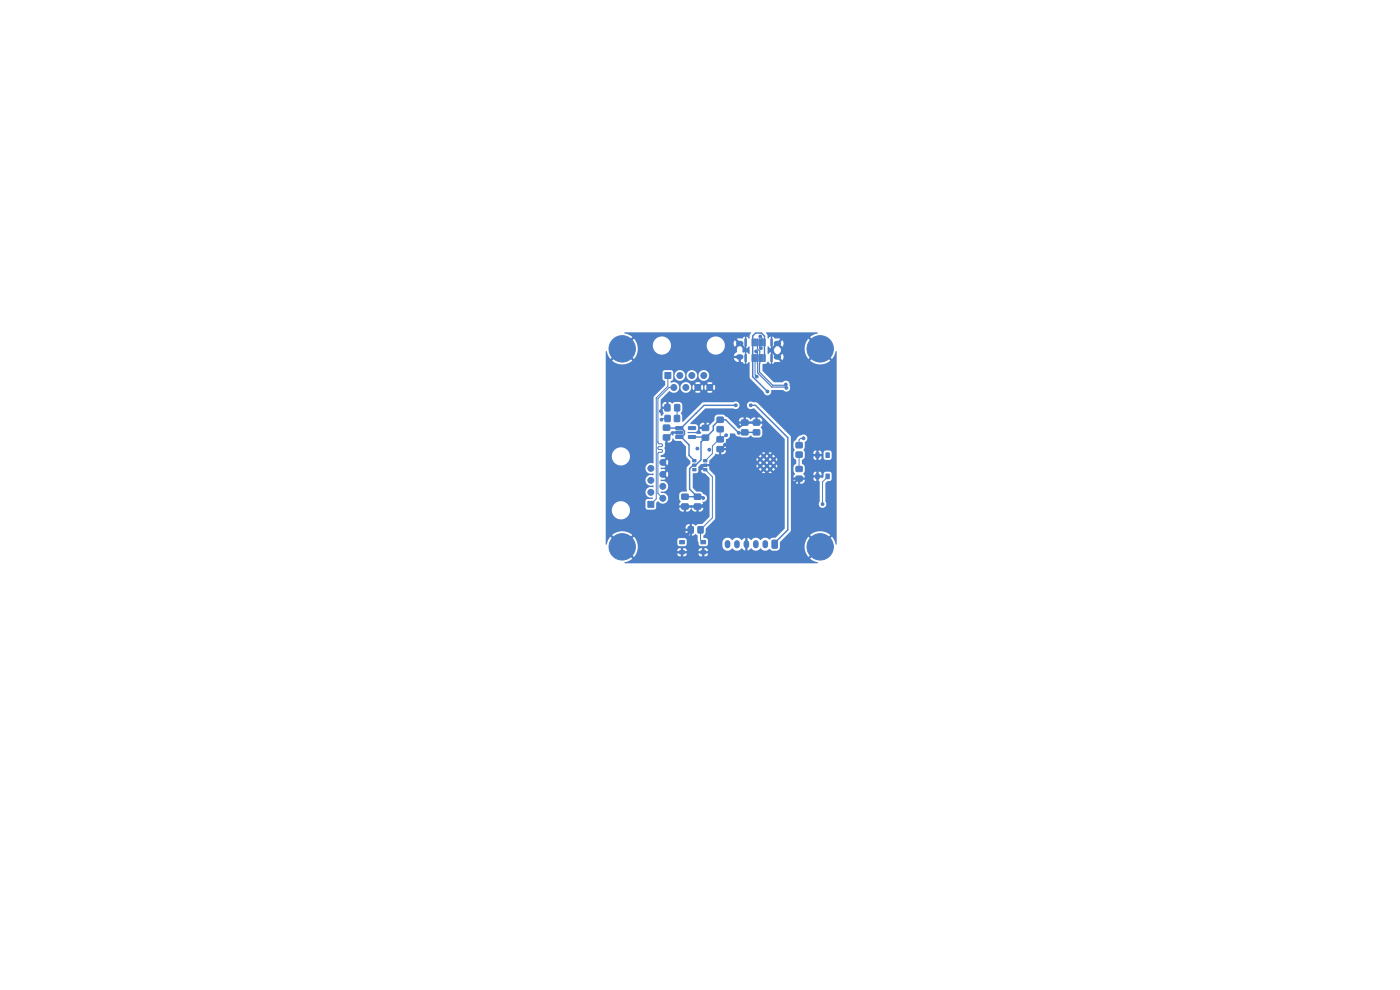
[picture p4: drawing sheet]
<svg xmlns="http://www.w3.org/2000/svg" width="297mm" height="210mm" viewBox="0 0 297 210" stroke-linecap="round" stroke-linejoin="round" font-family="sans-serif">
<g fill="#4d7fc4" stroke="#4d7fc4" stroke-width=".21">
<path d="M149 92.3h1.3v1.1h-1.3z"/>
<path d="M149 90.2h1.3v1.1h-1.3z"/>
<path d="M141.1 88.1h1v1.3h-1z"/>
<path d="M143.1 88.1h1v1.3h-1z"/>
<path d="M152.1 92.7h1.3v1h-1.3z"/>
<path d="M152.1 94.8h1.3v1h-1.3z"/>
<path d="M159.8 91.2h1.3v1h-1.3z"/>
<path d="M159.8 89.1h1.3v1.1h-1.3z"/>
<path d="M163.8 114.6h.9l.2 .1v1.4l-.1 .2h-.8l-.2-.1z"/>
<path d="M149.3 97.5h.7v.5h-.7z"/>
<path d="M149.3 98.4h.7v.5h-.7z"/>
<path d="M149.3 99.4h.7v.5h-.7z"/>
<path d="M147 99.4h.7v.5h-.7z"/>
<path d="M147 98.4h.7v.5h-.7z"/>
<path d="M147 97.5h.7v.5h-.7z"/>
<path d="M141.1 79h1.2v1.3h-1.2z"/>
<path d="M137.4 106.3h1.3v1.3h-1.3z"/>
<path d="M168.9 101h1.3v1h-1.3z"/>
<path d="M168.9 99h1.3v1h-1.3z"/>
<path d="M157.3 89.1h1.3v1.1h-1.3z"/>
<path d="M157.3 91.2h1.3v1h-1.3z"/>
<path d="M140.7 90.2h1.3v1h-1.3z"/>
<path d="M140.7 92.3h1.3v1h-1.3z"/>
<path d="M143.1 85.8h1.1v1.3h-1.1z"/>
<path d="M141.1 85.8h1v1.3h-1z"/>
<path d="M144.7 104.9h1.3v1h-1.3z"/>
<path d="M144.7 106.9h1.3v1.1h-1.3z"/>
<path d="M152.2 88.5h1.2v1.1h-1.2z"/>
<path d="M152.2 90.5h1.2v1.1h-1.2z"/>
<path d="M148.1 111.7h1v1.3h-1z"/>
<path d="M146 111.7h1.1v1.3h-1.1z"/>
<path d="M158.1 75.2l.2 .1v1.4l-.3-.1z"/>
<path d="M159.6 75.2l.2 .1v1.4l-.3-.1z"/>
<path d="M160.1 75.2l.2 .1v1.4l-.3-.1z"/>
<path d="M160.6 75.2l.2 .1v1.4l-.3-.1z"/>
<path d="M161.1 75.2l.2 .1v1.4l-.3-.1z"/>
<path d="M161.6 75.2l.2 .1v1.4l-.3-.1z"/>
<path d="M162.1 75.2l.2 .1v1.4l-.3-.1z"/>
<path d="M163.6 75.2l.2 .1v1.4l-.3-.1z"/>
<path d="M163.6 71.9l.2 .1v1.4l-.3-.1z"/>
<path d="M162.1 71.9l.2 .1v1.4l-.3-.1z"/>
<path d="M161.6 71.9l.2 .1v1.4l-.3-.1z"/>
<path d="M161.1 71.9l.2 .1v1.4l-.3-.1z"/>
<path d="M160.6 71.9l.2 .1v1.4l-.3-.1z"/>
<path d="M160.1 71.9l.2 .1v1.4l-.3-.1z"/>
<path d="M159.6 71.9l.2 .1v1.4l-.3-.1z"/>
<path d="M158.1 71.9l.2 .1v1.4l-.3-.1z"/>
<path d="M147.3 104.9h1.3v1h-1.3z"/>
<path d="M147.3 106.9h1.3v1.1h-1.3z"/>
<path d="M144.2 116.8h1v.7h-1z"/>
<path d="M148.7 116.8h1v.7h-1z"/>
<path d="M144.2 114.6h1v.8h-1z"/>
<path d="M148.7 114.6h1v.8h-1z"/>
<path d="M168.9 93.9h1.3v1.1h-1.3z"/>
<path d="M168.9 95.9h1.3v1.1h-1.3z"/>
<path d="M143.4 92.4h1.4l.1 .5-1.5 .1z"/>
<path d="M143.4 91.5l1.4-.1 .1 .6-1.5 .1z"/>
<path d="M143.4 90.5h1.4l.1 .5-1.5 .1z"/>
<path d="M146.1 90.5h1.4l.1 .5-1.5 .1z"/>
<path d="M146.1 92.4h1.4l.1 .5-1.5 .1z"/>
<path d="M173.1 96.1h.7v1h-.7z"/>
<path d="M173.1 100.6h.7v1h-.7z"/>
<path d="M175.2 96.1h.7v1h-.7z"/>
<path d="M175.2 100.6h.7v1h-.7z"/>
<circle cx="174" cy="74" r="1.8"/>
<circle cx="174" cy="74" r="2.8"/>
<circle cx="132" cy="74" r="1.8"/>
<circle cx="132" cy="74" r="2.8"/>
<circle cx="132" cy="116" r="1.8"/>
<circle cx="132" cy="116" r="2.8"/>
<circle cx="161.3" cy="97.5" r=".3"/>
<circle cx="161.3" cy="98.9" r=".3"/>
<circle cx="162" cy="96.8" r=".3"/>
<circle cx="162" cy="98.2" r=".3"/>
<circle cx="162" cy="99.6" r=".3"/>
<circle cx="162.7" cy="97.5" r=".3"/>
<circle cx="162.7" cy="98.9" r=".3"/>
<circle cx="163.4" cy="96.8" r=".3"/>
<circle cx="163.4" cy="98.2" r=".3"/>
<circle cx="163.4" cy="99.6" r=".3"/>
<circle cx="164.1" cy="97.5" r=".3"/>
<circle cx="164.1" cy="98.9" r=".3"/>
<circle cx="174" cy="116" r="1.8"/>
<circle cx="174" cy="116" r="2.8"/>
<circle cx="143" cy="82.2" r=".63"/>
<circle cx="144.2" cy="79.7" r=".63"/>
<circle cx="145.5" cy="82.2" r=".63"/>
<circle cx="146.8" cy="79.7" r=".63"/>
<circle cx="148" cy="82.2" r=".63"/>
<circle cx="149.3" cy="79.7" r=".63"/>
<circle cx="150.6" cy="82.2" r=".63"/>
<circle cx="140.6" cy="105.7" r=".63"/>
<circle cx="138.1" cy="104.4" r=".63"/>
<circle cx="140.6" cy="103.2" r=".63"/>
<circle cx="138.1" cy="101.9" r=".63"/>
<circle cx="140.6" cy="100.6" r=".63"/>
<circle cx="138.1" cy="99.4" r=".63"/>
<circle cx="140.6" cy="98.1" r=".63"/>
<circle cx="165.5" cy="78" r=".3"/>
<circle cx="150.6" cy="88.6" r=".3"/>
<circle cx="174" cy="89.8" r=".3"/>
<circle cx="149.1" cy="107.3" r=".3"/>
<circle cx="168" cy="78" r=".3"/>
<circle cx="164.2" cy="78" r=".3"/>
<circle cx="150.5" cy="95.4" r=".3"/>
<circle cx="148.8" cy="99.3" r=".3"/>
<circle cx="166.8" cy="78" r=".3"/>
<circle cx="140.2" cy="87.2" r=".3"/>
<circle cx="136.6" cy="90.4" r=".3"/>
<circle cx="129.5" cy="90" r=".3"/>
<circle cx="135.6" cy="87" r=".3"/>
<circle cx="135.5" cy="88.8" r=".3"/>
<circle cx="135.9" cy="90.4" r=".3"/>
<circle cx="136.8" cy="87" r=".3"/>
<circle cx="145" cy="95.2" r=".3"/>
<circle cx="147.9" cy="95.2" r=".3"/>
<circle cx="136.2" cy="87.9" r=".3"/>
<circle cx="143.9" cy="108.8" r=".3"/>
<circle cx="156.7" cy="90.4" r=".3"/>
<circle cx="145.8" cy="113.4" r=".3"/>
<circle cx="136.8" cy="88.8" r=".3"/>
<circle cx="153.8" cy="94.4" r=".3"/>
<circle cx="168.5" cy="102.4" r=".3"/>
<circle cx="174.5" cy="106.9" r=".3"/>
<circle cx="159.3" cy="86" r=".3"/>
<circle cx="156.1" cy="86" r=".3"/>
<circle cx="154.1" cy="92.3" r=".3"/>
<circle cx="156.7" cy="91.8" r=".3"/>
<circle cx="149.2" cy="105.6" r=".3"/>
<circle cx="166.8" cy="82.3" r=".3"/>
<circle cx="160.4" cy="74.5" r=".3"/>
<circle cx="161.4" cy="73.9" r=".3"/>
<circle cx="162.8" cy="83.1" r=".3"/>
<circle cx="161.3" cy="71.4" r=".3"/>
<circle cx="160.5" cy="79.9" r=".3"/>
<circle cx="166.7" cy="81.6" r=".3"/>
<circle cx="170.5" cy="93" r=".3"/>
<circle cx="140.3" cy="89" r=".3"/>
</g>
<path d="M156.7 72.9h.5M156.7 75.7h.5M164.7 72.9h.5M164.7 75.7h.5M154.3 115.2v.5M156.3 115.2v.5M158.3 115.2v.5M160.3 115.2v.5M162.3 115.2v.5" fill="none" stroke="#4d7fc4" stroke-width="1.2"/>
<g fill="none" stroke="#4d7fc4" stroke-width=".3">
<path d="M162.2 76.2v-4.9l-.7-.6h-1.2l-.6 .6v8.6l3.1 3.2M141.5 90.8h2.6M141.6 86.5h-.9l-.5 .5M141.6 90.3h.2M143.3 86.4v.1M144.1 91.8h-1.4l-1.1 1M144.2 92.8h.4l1.6 1.6v2.2l1.1 1.1M144.6 90.8l.6 .6v.7l-.6 .6M146.8 92.7h2.7M147.7 87.6l-3.2 3.2M147.7 87.6h.1M149.5 98.7l-.7 .6"/>
<path d="M150.6 88.6v1.3l-.8 .9M153 95.3h.1M153.8 94.4l-1 1M156.1 86h-6.7l-1.6 1.6M159.3 86h1l6.8 6.8v19.6l-2.8 2.8v.2M160.5 89.6h-2.5l-.8 .8h-.5M160.5 91.7l-3.8 .1-2.8-2.8h-1.3l-1.3 1.4v.9l-2.6 2.5v3.7l-1.1 1.2h-.6l-.7 .7v4.4l1.6 1.6M145.3 105.4h3.6l.3 .2M146.5 112.7l-.7 .7M149.1 107.3l-.1 .1h-3.7M169.5 101.5h-.1l-.9 .9"/>
</g>
<g fill="none" stroke="#4d7fc4" stroke-width=".21">
<path d="M141.7 79.7v2.2l-2.5 2.5v21.4l-1.1 1.2M160.2 76v3.5l.3 .4M161.3 71.4l.4 .4v.8M140.3 88.8h1.3M141.2 86.5h.1M141.6 88.8h.1M143 82.2h-1.1l-2.3 2.4v9.3l.2 .2 .6 .1 .1 .3-.1 .2-.6 .1-.2 .2 .1 .3 .7 .1 .1 .3-.1 .2-.6 .1-.2 .2v8.5l1 1M143.6 86.5v2.3M149.5 98.7h.1M149.6 99.6l1.5 1.5v8.8l-2.4 2.5M152.8 91v2.2M154.1 92.3l-1.1 .9h-.5l-1.4 1.4v1.6l-1.5 1.5"/>
<path d="M162.8 91.4h.1M169.5 96.4v3.1M170.5 93h-.6l-.4 .3v1.1M148.6 112.4v2.2l.5 .4M149 115h.2M175.6 101.1l-1.1 1.1v4.7"/>
</g>
<path d="M160.4 74.5l.3 .3v4.3l3.1 3h2.9l.1 .2M160.7 72.6v1.4l.5 .5-.1 4.4 2.8 2.8h2.7l.1-.1M161.2 72.6v1l.2 .3" fill="none" stroke="#4d7fc4" stroke-width=".26"/>
<g fill="#4d7fc4">
<path d="M142.5 91.5l1.6 .3-1.3 .2v.4l-.5-.6z"/>
<path d="M132.5 70.5h26.8l-.2 .6-.1 .7h-.2l-.5-.4v2.5l.5-.4 .2 .1v1.5h-.2l-.5-.4v2.5l.5-.4h.2l.1 3.4 2.9 3a.86 .86 0 0 0 1.1 .5 .86 .86 0 0 0 .6-1h2.4a.85 .85 0 0 0 1.2 .2 .85 .85 0 0 0 .2-1.1 .83 .83 0 0 0-.5-1 .83 .83 0 0 0-1 .3h-1.9l-2.3-2.4v-1.4l.1-.1a.8 .8 0 0 0 1-.5l.1 .1a.74 .74 0 0 0 .7 .4 .74 .74 0 0 0 .7-.4l1.2-.1-.7-.7 .5-.1 .6 .5 .1-.1a1.08 1.08 0 0 0-.1-1.3l-.6 .6-.2-.2-.8 .2-.6-.6v2.2h-.3v-2.5l-.6 .4-.1-.9h1.4l.1 .5 .6 .7 .7-.7 .1-.5-.1-.3-.7-.7-.6 .7-.1 .3h-1.4l.1-.7h.1l.5 .4v-.3h.3l.6-.6 .2 .2 .8-.2 .6 .6 .1-.2a1.08 1.08 0 0 0-.1-1.2l-.6 .5-.5-.1 .7-.7-1.2-.1-.6-.4v2.2h-.3v-2.2l-.6 .4-.1-.7-.3-.5h11v.1l-.9 .3-.8 .5 1.3 1.2-.4 .4-1.2-1.3a3.3 3.3 0 0 0 0 4.4l1.2-1.3 .4 .4-1.3 1.2 .2 .2a3.3 3.3 0 0 0 4.2-.2l-1.3-1.2 .4-.4 1.2 1.3 .9-1.7v41h-.1l-.3-.9-.5-.8-1.2 1.3-.4-.4 1.3-1.2-.2-.2a3.3 3.3 0 0 0-4.2 .2l1.3 1.2-.4 .4-1.2-1.3-.2 .2a3.3 3.3 0 0 0 .2 4.2l1.2-1.3 .4 .4-1.3 1.2 1.7 .9-40.9 .1-.1-.1 1.7-.9-1.3-1.2 .4-.4 1.2 1.3 .4-.6h8.8l.1 .3 .3 .1h1.2l.4-.4h2.5l.4 .4h1.1l.3-.1 .2-.3v-.2h-.8v.6h-.5v-.6h-.7v.2h-2.5v-.2h-.8v.6h-.5v-.6h-.7v.2h-8.8l.3-.9h8.5v.2l4.5-.2v.2h2a.56 .56 0 0 0-.8-.6v.6h-.5v-.6l-.4 .1-.3 .3h-2.5l-.3-.3-.5-.1v.6h-.5v-.6l-.4 .1-.3 .3h-8.5a3.3 3.3 0 0 0-.2-2.1h8.7l.1 1.1 .3 .2h1.2l.4-.4v-.9l-.2-.3-.3-.2-1.1 .1-.4 .4h-8.7l-.5-.8-1.2 1.3-.4-.4 1.3-1.2-1-.6h12.2l.3 .6 .6 .1v-1h-.9v.3h-12.3a3.3 3.3 0 0 0-3.3 .6l1.3 1.2-.4 .4-1.2-1.3-.9 1.7-.1-3.6h16.9v.2h.9v-.9h.5v2.4l.8-.3 .4 .3v1l.2 1 .3 .2h1.4l.3-.3v-.4h3l.1 .9a1.17 1.17 0 0 0 .9 .8 1.17 1.17 0 0 0 1.2-.5 1.22 1.22 0 0 0 2 0l.7 .5v-1.1h.5v1.1l.7-.5a1.31 1.31 0 0 0 2.1 0 1.25 1.25 0 0 0 1.9 .1l.5 .4h.9a.74 .74 0 0 0 .7-.7l.1-1.1 2.3-2.4v-10.7h.5a.78 .78 0 0 0 1 .7 1.05 1.05 0 0 0 1.4-.6v-.2h-.9v.8h-.5v-.8l-1.5 .1v-.3h4.8l.2 .4 .4 .1v-.8h.5v.8l.2 .1v4.2a.82 .82 0 0 0 0 1.1 .82 .82 0 0 0 1.2 0 .82 .82 0 0 0 0-1.1v-3.9l.4-.4 .5-.1 .4-.2v-1.5l-.4-.2h-1l-.3 .4v.7l-.3 .2-.1-.1h-1.7v.3h-4.8v-7.6h.5l.2 1.3a.46 .46 0 0 1-.2 .6v1l.2 .4 .4 .2v.8l-.6 .7v1l.4 .5-.4 .8h2.4l-.3-.8h2.2v.3h1.7a.56 .56 0 0 0-.6-.7v.7h-.5v-.7h-.4l-.2 .4h-2.2l.3-.5v-.9l-.1-.4-.5-.4v-.7l.6-.5h1.9l.4 .4h.9l.4-.4v-.3h-.6v.8h-.5v-.8h-.6v.3h-1.9v-1.1h1.9v.3h1.7v-.3h.4v1.1l.2 .3 1.1 .2 .4-.4v-1.4l-.4-.2h-.8l-.3 .1-.2 .3h-.4l-.3-.4h-.3v.7h-.5v-.7h-.4l-.2 .4h-1.9v-.2a.48 .48 0 0 1 0-.9v-1.1a.87 .87 0 0 0 .4-1.3 .87 .87 0 0 0-1.3-.1l-.8 .5-.7 1.1h-.5v-1.2l-.2-.4-6.9-6.9-1-.2a.81 .81 0 0 0-1.2 .7 .81 .81 0 0 0 1.3 .6l.2 .1 6.5 6.4v19l-1.9 1.9-.8 .1-.6 .4a1.24 1.24 0 0 0-1.9 .1 1.22 1.22 0 0 0-2 0l-.7-.5v1.1h-.5v-1.1l-.7 .5a1.3 1.3 0 0 0-2.1 0 1.13 1.13 0 0 0-1.2-.5 1.13 1.13 0 0 0-.9 1h-3l-.2-.8-.8-.3v-.4l.5-.6v-.9l1.9-1.9 .1-.3v-8.8l-.6-.8h12.7l-.4-.4-.4 .4h-.6l-.4-.4-.4 .4h-10.5l-.6-.7h10.4l.4 .3 .3-.4 .4 .2 .3-.1 .4 .3 .3-.4 .4 .2 .3-.1 .4 .3 .4-.3-.4-.4-.4 .4-.7-.1-.3-.3-.4 .4-.7-.1-.3-.3-.4 .4h-10.4v-.7h-1.3h-.4v1a.6 .6 0 0 0 .7 .5l1 1v8.2l-1.6 1.6h-.8l-.5 .3-.6-.3h-.7a.75 .75 0 0 0-.9 .7h-16.9v-3.8h1.3v.3a1.93 1.93 0 0 0 2.9 1.5 1.93 1.93 0 0 0 0-3.3 1.93 1.93 0 0 0-2.9 1.5h-1.3v-8.8h8.4v.1a1.36 1.36 0 0 0 1.7 1.1v.3a1.21 1.21 0 0 0-1.7 1.1 1.21 1.21 0 0 0 1.7 1.1v.3a1.2 1.2 0 0 0-1.7 1.1 1.2 1.2 0 0 0 1.6 1.2l-.1 .2h-1.1l-.3 .3-.1 1.6 .3 .4h1.6l.4-.3h4.9a.79 .79 0 0 0 1 .7 1.06 1.06 0 0 0 1.4-.6h.2a.81 .81 0 0 0 1 .6 1.06 1.06 0 0 0 1.5-.6v-.2h-1v.8h-.5v-.8h-2.1v.8h-.5v-.8h-1v.1h-4.9v-1.1l.4-.4a1.18 1.18 0 0 0 1.5 .5 1.18 1.18 0 0 0 .6-1.5 1.18 1.18 0 0 0-1.4-.7l-.1-.3a1.19 1.19 0 0 0 1.5-1.2 1.19 1.19 0 0 0-1.5-1.1v-.3l1-.1-.6-.6 .4-.3 .6 .5a1.13 1.13 0 0 0 0-1.2l-.6 .6-.4-.4 .6-.5-1.1-.3 .1-.2 1-.2-.6-.5 .4-.4 .6 .6a1.13 1.13 0 0 0 0-1.2l-.6 .6-.4-.4 .6-.6-1-.1-.1-.4a1.03 1.03 0 0 0 1-1l-.2-.5 .2-.5-.1-.6 .1-.1 .1-1.1 .4 .1v1a1.1 1.1 0 0 0 1.2-.9l.4 .5 1.2 .1 1.1 1.1v2.1l.9 1 .1 .4-.8 1.2 .1 4.8-1.1 .1-.6 .4v1.2l.3 .5-.3 .8h5.1l-.2-.7a.9 .9 0 0 0 .9-.9 .9 .9 0 0 0-.8-.9l-.5-.4h-.9l-.7-.8v-3.1l1-.2 .2-.3-.1-.8 .3-.3h12.1l.1 .4 .3-.4 .4 .2 .3-.1 .4 .3 .3-.4 .4 .2 .3-.1 .4 .3 .3-.4h.3l.1 .2 .3-.1 .4 .3 .1-.1-.1-.6-.4 .4-.7-.1-.3-.3-.4 .4-.7-.1-.3-.3-.4 .4-.7-.1-.3-.3-.1 .3h-12.1l.4-.4h1.7l-.1-.2h10.5l.4 .3 .3-.4 .4 .2 .3-.1 .4 .3 .3-.4 .4 .2 .3-.1 .4 .3 .3-.3-.3-.4-.4 .4-.7-.1-.3-.3-.4 .4-.7-.1-.3-.3-.4 .4h-10.5l.1-.5 .3-.3h9.7l.1 .4 .3-.4 .4 .2 .3-.1 .4 .3 .3-.4 .4 .2 .3-.1 .4 .3 .3-.4 .4 .2 .3-.1 .4 .3 .1-.3-.1-.4-.4 .4-.7-.1-.3-.3-.4 .4-.7-.1-.3-.3-.4 .4-.7-.1-.3-.3-.1 .3h-9.7l.6-.6h9.5l.4 .3 .3-.4 .4 .2 .3-.1 .4 .3 .3-.4 .4 .2 .3-.1 .4 .3 .4-.3-.4-.4-.4 .4-.7-.1-.3-.3-.4 .4-.7-.1-.3-.3-.4 .4h-9.5l.4-.5h.4a1.83 1.83 0 0 0 1.6-.2h7.8l.4 .3 .4-.3h.6l.4 .3 .4-.3h-9.9l.1-.6h-1v.9h-.5v-1l.3-.1v-.2l1.2-.1-.3-.8 .2-.3 .1-.6a1.11 1.11 0 0 0 .9-1.3h1a1.02 1.02 0 0 0 1.1 .6l.5 .2h1.1l.7-.4 .6 .4h1.1a.74 .74 0 0 0 .7-.7v-.9l-.3-.5 .3-.8h-4.9l.3 .8-.3 .3-1.7-1.7h1.7v.1h4.9v-.1a.79 .79 0 0 0-1-.7v.8h-.5v-.8h-.5l-.5 .4-.4-.4h-.6v.8h-.5v-.8a.79 .79 0 0 0-.9 .7h-1.7l-1.5-1.3-1.3-.1a.74 .74 0 0 0-.7 .7v.6l-.8 .7-.9-.2v.9l-.3 .4h-1.2l.1 .4 .3 .3-.2 .3-2.7-.1v-.3h1.6l.3-.1 .3-.4-.1-.7 1.4 .1v-.8l-.7 .1-.3 .6h-.4l-.5-.4h-.9l-.2-.2 3.2-3.2h6a.82 .82 0 0 0 1.1-.1 .82 .82 0 0 0 0-1.1 .82 .82 0 0 0-1.1-.1l-6.4 .1-4.4 4.1-.1-1.3-.3-.5 .3-.6v-1.2l-.1-.4-.5-.2h-.9l-.6 .3-.8-.3v1.1l-.2 .1-.1 .2h-1l.1 .6 .2 .4-.3 .5-.3-.1-.1-2.1h.4v.2h.8v-.9l-.5 .1-.3 .6h-.4l.1-1.2 1.9-1.9a1.15 1.15 0 0 0 1.3 .3 1.15 1.15 0 0 0 .7-1.1h.3v.2a1.14 1.14 0 0 0 1.2 1 1.14 1.14 0 0 0 1-1.2h.3l.2 .7 .6-.6 .3 .4-.6 .6a1.13 1.13 0 0 0 1.2 0l-.5-.6 .3-.4 .6 .6 .2-.7h.2l.2 .7 .6-.6 .4 .4-.6 .6a1.13 1.13 0 0 0 1.2 0l-.6-.6 .4-.4 .5 .6a1.13 1.13 0 0 0 0-1.2l-.5 .6-.4-.4 .6-.6a1.13 1.13 0 0 0-1.2 0l.6 .6-.4 .4-.6-.6-.2 .5h-.2l-.2-.5-.6 .6-.3-.4 .5-.6a1.13 1.13 0 0 0-1.2 0l.6 .6-.3 .4-.6-.6-.2 .5h-.3a1.14 1.14 0 0 0-1.1-1 1.14 1.14 0 0 0-1.1 1h-.3v-.2a1.4 1.4 0 0 0-1.8-.7v-.4l.5-.4v-.8h.3a1.14 1.14 0 0 0 1.1 1.2 1.14 1.14 0 0 0 1.2-1.2h.2v.1a1.14 1.14 0 0 0 1.3 1.1 1.14 1.14 0 0 0 1-1.2h.3v.1a1.14 1.14 0 0 0 1.7 .9 1.14 1.14 0 0 0 0-1.9 1.14 1.14 0 0 0-1.7 .9h-.3v-.2a1.14 1.14 0 0 0-1.2-.9 1.14 1.14 0 0 0-1.1 1.1h-.2l-.1-.2a1.14 1.14 0 0 0-1.2-.9 1.14 1.14 0 0 0-1 1.1h-.3v-.7l-.2-.3-1.6-.1-.3 .2-.1 .3v1.4l.5 .5v.8l-2.5 2.6v14a1.19 1.19 0 0 0-1.7 1h-8.4v-2.6h1.3v.2a1.93 1.93 0 0 0 2.9 1.6 1.93 1.93 0 0 0 0-3.3 1.93 1.93 0 0 0-2.9 1.5h-1.3l.1-22.2h.1l.3 .9 .5 .8 1.2-1.3 .4 .4-1.3 1.2 .2 .2a3.3 3.3 0 0 0 4.2-.2l-1.3-1.2 .4-.4 1.2 1.3 .5-.7h21.5l-.1 .2 .1 .3h-.8a1.07 1.07 0 0 0 1 .8v-.8h.5v.8h.3l.5 .4v-2.5h-.5l.1-.8-.7-.7-.6 .7 .1 .8-.5 .3-.2 .5-20.7-.1a3.3 3.3 0 0 0 .2-2.2h3.3v.2a1.93 1.93 0 0 0 2 1.8 1.93 1.93 0 0 0 1.8-2h7.6v.2a1.93 1.93 0 0 0 2.3 1.8 1.93 1.93 0 0 0 1.5-2.4h1.9l.3 .8 .5-.6 .2 .2 .8-.2 .6 .6v-2.2l-.2 .1a.41 .41 0 0 1-.6 .3l-.9 .1 .7 .7-.6 .1-.5-.5-.3 .6h-1.9a1.93 1.93 0 0 0-2.1-1.4 1.93 1.93 0 0 0-1.7 1.8h-7.6v-.3a1.93 1.93 0 0 0-2-1.5 1.93 1.93 0 0 0-1.8 1.8h-3.3l-.7-1.4-1.2 1.3-.4-.4 1.3-1.2-.8-.5-.9-.3z"/>
</g>
</svg>
